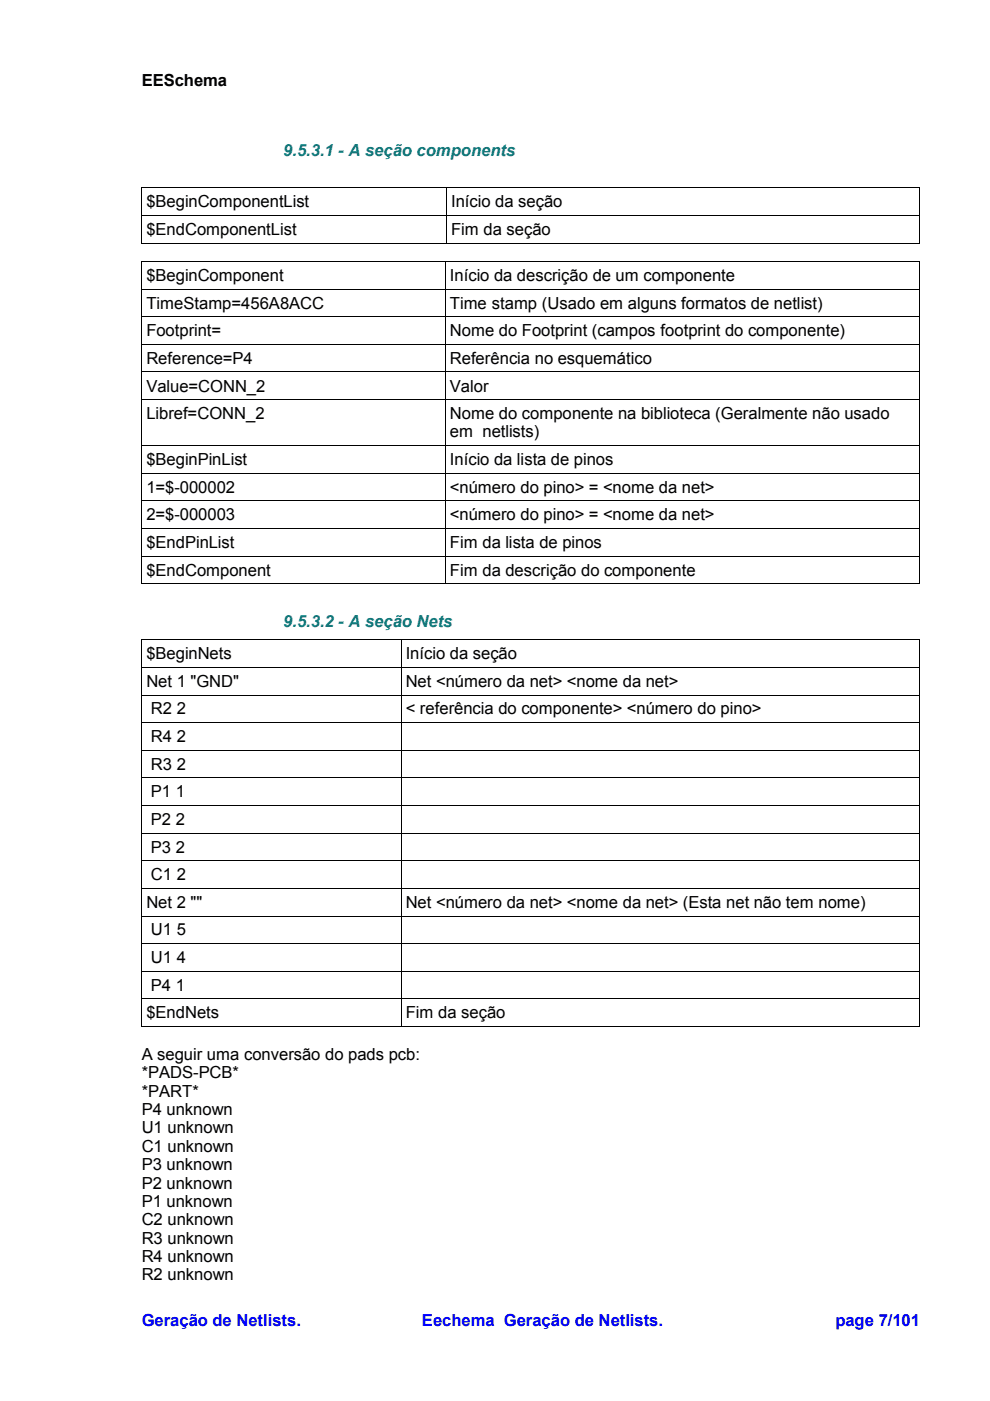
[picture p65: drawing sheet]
<svg xmlns="http://www.w3.org/2000/svg" width="210mm" height="297mm" viewBox="0 0 210 297" stroke-linecap="round" stroke-linejoin="round" font-family="sans-serif">
<defs><g id="words">
<g font-size="3.5">
<text x="30.1" y="18.3">EESchema</text>
<text x="31" y="44">$BeginComponentList</text>
<text x="95.6" y="44">Início da seção</text>
<text x="31" y="49.8">$EndComponentList</text>
<text x="95.6" y="49.8">Fim da seção</text>
<text x="31" y="59.6">$BeginComponent</text>
<text x="95.4" y="59.6">Início da descrição de um componente</text>
<text x="31" y="65.4">TimeStamp=456A8ACC</text>
<text x="95.4" y="65.4">Time stamp (Usado em alguns formatos de netlist)</text>
<text x="31" y="71.3">Footprint=</text>
<text x="95.4" y="71.3">Nome do Footprint (campos footprint do componente)</text>
<text x="31" y="77.2">Reference=P4</text>
<text x="95.4" y="77.2">Referência no esquemático</text>
<text x="31" y="83">Value=CONN_2</text>
<text x="95.4" y="83">Valor</text>
<text x="31" y="88.9">Libref=CONN_2</text>
<text x="95.4" y="88.9">Nome do componente na biblioteca (Geralmente não usado</text>
<text x="95.4" y="92.7">em netlists)</text>
<text x="31" y="98.6">$BeginPinList</text>
<text x="95.4" y="98.6">Início da lista de pinos</text>
<text x="31" y="104.5">1=$-000002</text>
<text x="95.4" y="104.5">&lt;número do pino&gt; = &lt;nome da net&gt;</text>
<text x="31" y="110.3">2=$-000003</text>
<text x="95.4" y="110.3">&lt;número do pino&gt; = &lt;nome da net&gt;</text>
<text x="31" y="116.2">$EndPinList</text>
<text x="95.4" y="116.2">Fim da lista de pinos</text>
<text x="31" y="122">$EndComponent</text>
<text x="95.4" y="122">Fim da descrição do componente</text>
<text x="31" y="139.8">$BeginNets</text>
<text x="86" y="139.8">Início da seção</text>
<text x="31" y="145.6">Net 1 &quot;GND&quot;</text>
<text x="86" y="145.6">Net &lt;número da net&gt; &lt;nome da net&gt;</text>
<text x="32" y="151.5">R2 2</text>
<text x="86" y="151.5">&lt; referência do componente&gt; &lt;número do pino&gt;</text>
<text x="32" y="157.3">R4 2</text>
<text x="32" y="163.2">R3 2</text>
<text x="32" y="169.1">P1</text>
<text x="37.3" y="169.1">1</text>
<text x="32" y="174.9">P2</text>
<text x="37.3" y="174.9">2</text>
<text x="32" y="180.8">P3</text>
<text x="37.3" y="180.8">2</text>
<text x="32" y="186.6">C1 2</text>
<text x="31" y="192.5">Net 2 &quot;&quot;</text>
<text x="86" y="192.5">Net &lt;número da net&gt; &lt;nome da net&gt; (Esta net não tem nome)</text>
<text x="32" y="198.3">U1 5</text>
<text x="32" y="204.2">U1 4</text>
<text x="31" y="215.9">$EndNets</text>
<text x="32" y="210">P4</text>
<text x="37.3" y="210">1</text>
<text x="86" y="215.9">Fim da seção</text>
<text x="30.1" y="224.7">A seguir uma conversão do pads pcb:</text>
<text x="30.1" y="228.6">*PADS-PCB*</text>
<text x="30.1" y="232.5">*PART*</text>
<text x="30.1" y="236.4">P4 unknown</text>
<text x="30.1" y="240.3">U1 unknown</text>
<text x="30.1" y="244.2">C1 unknown</text>
<text x="30.1" y="248.1">P3 unknown</text>
<text x="30.1" y="252">P2 unknown</text>
<text x="30.1" y="255.9">P1 unknown</text>
<text x="30.1" y="259.8">C2 unknown</text>
<text x="30.1" y="263.7">R3 unknown</text>
<text x="30.1" y="267.6">R4 unknown</text>
<text x="30.1" y="271.5">R2 unknown</text>
</g>
<g font-size="3.5" fill="#008080">
<text x="60" y="33.2">9.5.3.1 - A seção components</text>
<text x="60" y="132.9">9.5.3.2 - A seção Nets</text>
</g>
<g font-size="3.5" fill="#00f">
<text x="30.1" y="281.2">Geração de Netlists.</text>
<text x="89.5" y="281.2">Eechema Geração de Netlists.</text>
<text x="177.1" y="281.2">page 7/101</text>
</g>
</g></defs>
<g fill="none" stroke="#000" stroke-width=".21">
<path d="M30 39.8h165M30 39.8v11.7M94.6 39.8v11.7M195 39.8v11.7h-165M30 45.7h165M30 55.5h165M30 55.5v68.3M94.4 55.5v68.3M195 55.5v68.3h-165M30 61.3h165M30 67.2h165M30 73h165"/>
<path d="M30 78.9h165M30 84.7h165M30 94.5h165M30 100.3h165M30 106.2h165M30 112.1h165M30 117.9h165M30 135.7l165-.1v82.1l-165-.1M30 135.6v82.1M85 135.6v82.1M30 141.5h165M30 147.4h165"/>
<path d="M30 153.2h165M30 159.1h165M30 164.9h165M30 170.8h165M30 176.7h165M30 182.5h165M30 188.4h165M30 194.2h165M30 200.1h165M30 205.9h165M30 211.8h165"/>
</g>
<use href="#words"/>
</svg>
